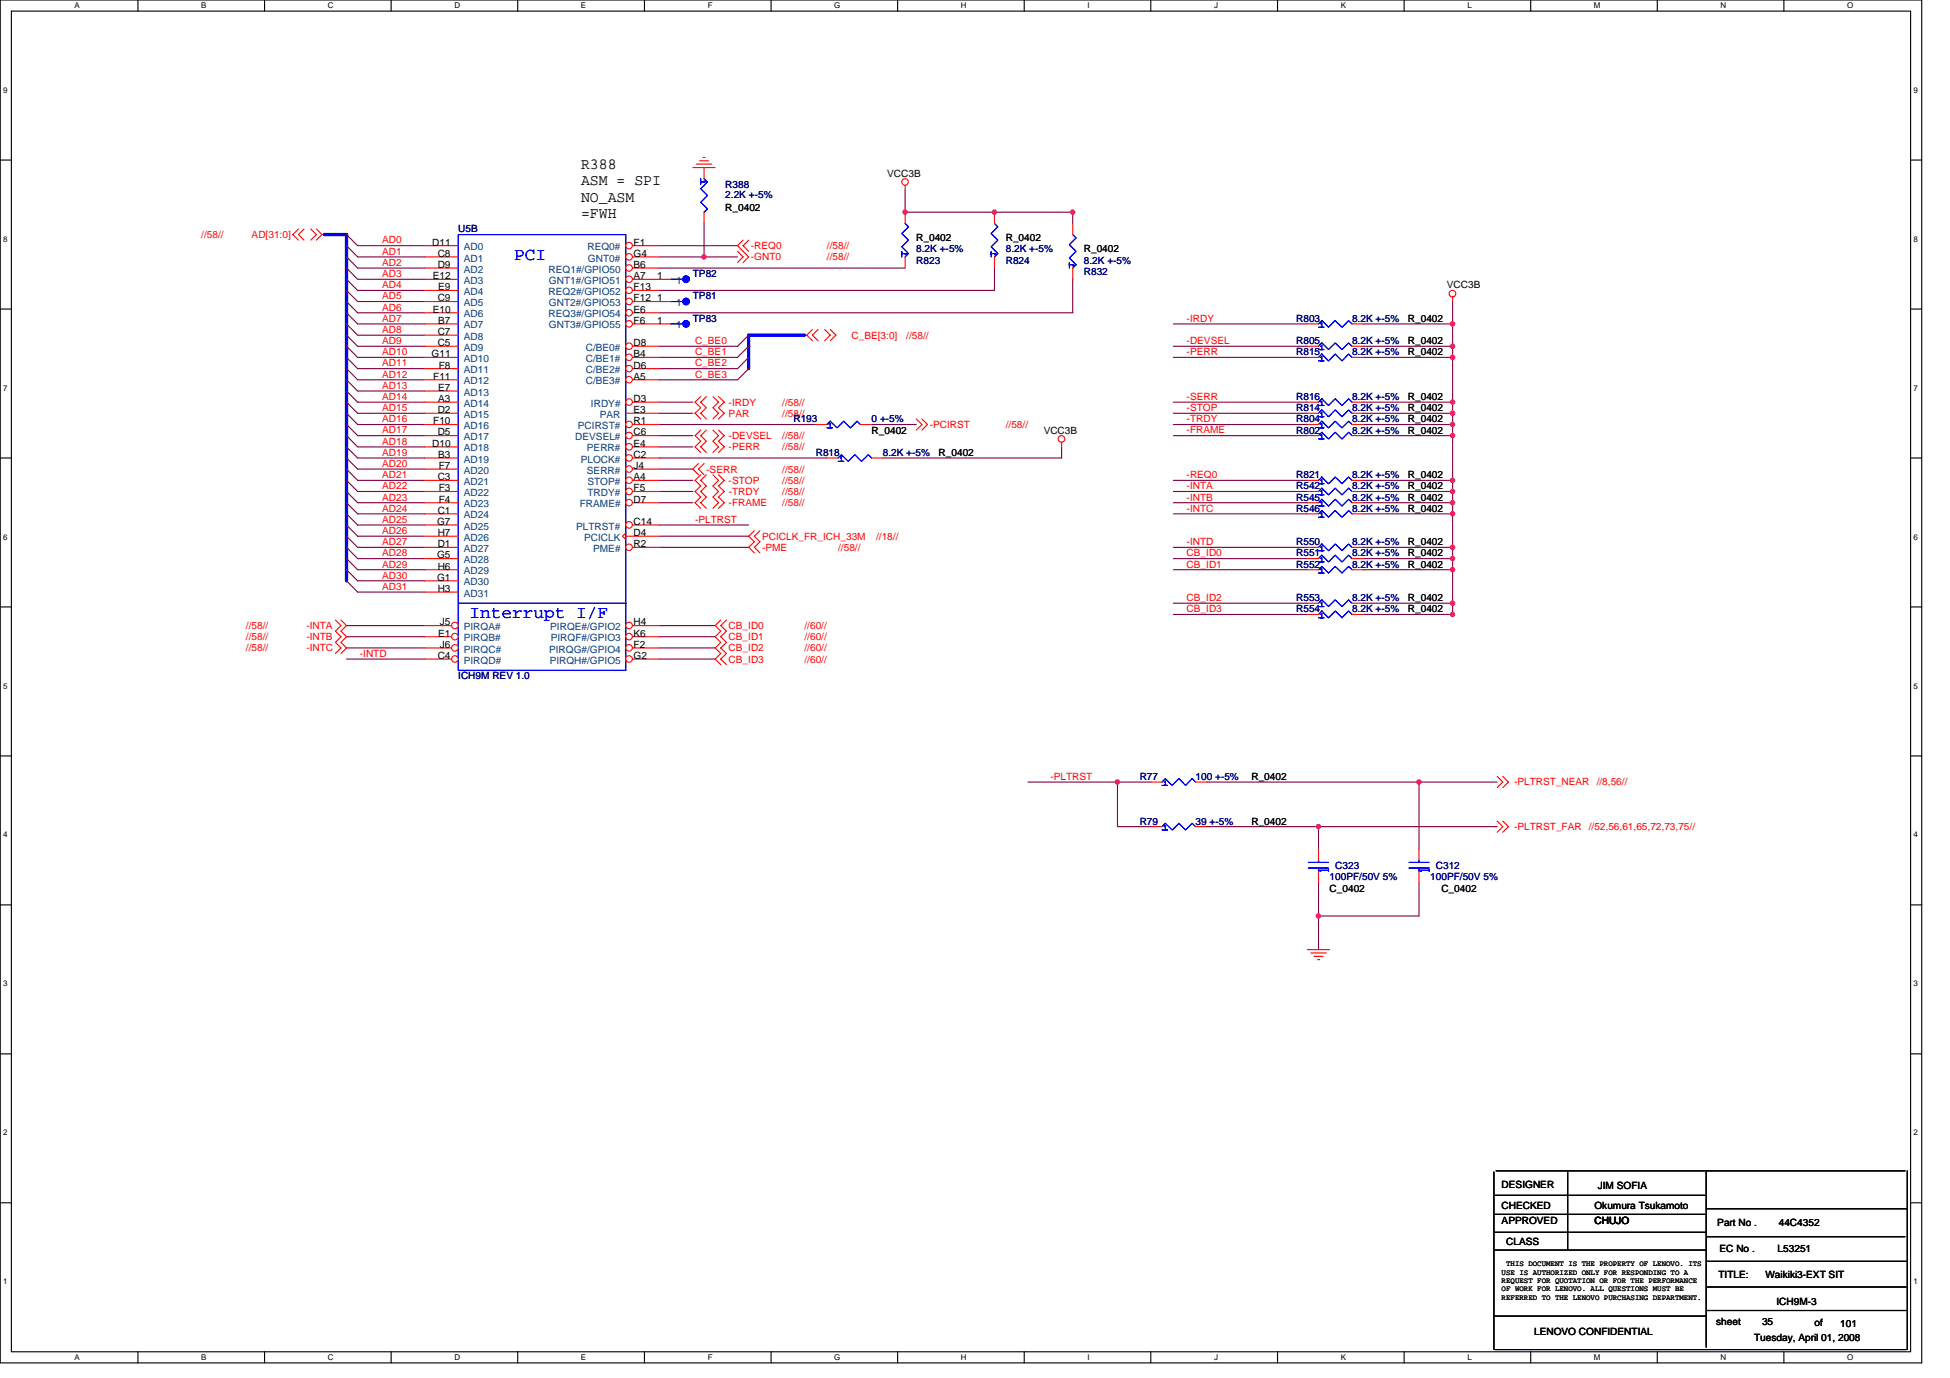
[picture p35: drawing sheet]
<svg xmlns="http://www.w3.org/2000/svg" width="297mm" height="210mm" viewBox="0 0 297 210" stroke-linecap="round" stroke-linejoin="round" font-family="sans-serif">
<defs><g id="words">
<g font-size="2.7" fill="#00f">
<text x="78.3" y="39.6">PCI</text>
<text x="71.5" y="94.1">Interrupt I/F</text>
</g>
<g font-size="2.4">
<text x="88.5" y="25.7">R388</text>
<text x="88.5" y="28.2">ASM = SPI</text>
<text x="88.5" y="30.7">NO_ASM</text>
<text x="88.5" y="33.2">=FWH</text>
</g>
<g font-size="1.5" fill="#000080">
<text x="110.5" y="28.6">R388</text>
<text x="69.8" y="35.4">U5B</text>
<text x="110.5" y="30.1">2.2K +-5%</text>
<text x="139.6" y="40.2">R823</text>
<text x="139.6" y="38.5">8.2K +-5%</text>
<text x="153.2" y="40.2">R824</text>
<text x="153.2" y="38.5">8.2K +-5%</text>
<text x="165.1" y="41.9">R832</text>
<text x="165.1" y="40.2">8.2K +-5%</text>
<text x="105.5" y="45.6">TP81</text>
<text x="105.5" y="42.2">TP82</text>
<text x="105.5" y="49">TP83</text>
<text x="197.4" y="52.4">R805</text>
<text x="197.4" y="49">R803</text>
<text x="205.9" y="52.4">8.2K +-5%</text>
<text x="205.9" y="49">8.2K +-5%</text>
<text x="197.4" y="54.1">R815</text>
<text x="205.9" y="54.1">8.2K +-5%</text>
<text x="120.9" y="64.3">R193</text>
<text x="132.8" y="64.3">0 +-5%</text>
<text x="197.4" y="60.9">R816</text>
<text x="197.4" y="64.3">R804</text>
<text x="197.4" y="62.6">R814</text>
<text x="205.9" y="60.9">8.2K +-5%</text>
<text x="205.9" y="64.3">8.2K +-5%</text>
<text x="205.9" y="62.6">8.2K +-5%</text>
<text x="124.3" y="69.4">R818</text>
<text x="134.5" y="69.4">8.2K +-5%</text>
<text x="197.4" y="66">R802</text>
<text x="205.9" y="66">8.2K +-5%</text>
<text x="197.4" y="78">R546</text>
<text x="197.4" y="76.2">R545</text>
<text x="197.4" y="74.5">R542</text>
<text x="197.4" y="72.8">R821</text>
<text x="205.9" y="78">8.2K +-5%</text>
<text x="205.9" y="76.2">8.2K +-5%</text>
<text x="205.9" y="74.5">8.2K +-5%</text>
<text x="205.9" y="72.8">8.2K +-5%</text>
<text x="197.4" y="83.1">R550</text>
<text x="205.9" y="83.1">8.2K +-5%</text>
<text x="197.4" y="86.5">R552</text>
<text x="197.4" y="84.8">R551</text>
<text x="205.9" y="86.5">8.2K +-5%</text>
<text x="205.9" y="84.8">8.2K +-5%</text>
<text x="197.4" y="93.3">R554</text>
<text x="197.4" y="91.6">R553</text>
<text x="205.9" y="93.3">8.2K +-5%</text>
<text x="205.9" y="91.6">8.2K +-5%</text>
<text x="69.8" y="103.5">ICH9M REV 1.0</text>
<text x="173.6" y="118.8">R77</text>
<text x="182.1" y="118.8">100 +-5%</text>
<text x="173.6" y="125.6">R79</text>
<text x="182.1" y="125.6">39 +-5%</text>
<text x="202.5" y="134.1">100PF/50V 5%</text>
<text x="203.4" y="132.4">C323</text>
<text x="217.9" y="134.1">100PF/50V 5%</text>
<text x="218.7" y="132.4">C312</text>
</g>
<g font-size="1.5">
<text x="135.1" y="26.9">VCC3B</text>
<text x="110.5" y="32.2">R_0402</text>
<text x="65.8" y="37.4">D11</text>
<text x="66.7" y="39.1">C8</text>
<text x="66.7" y="40.8">D9</text>
<text x="96.5" y="39.1">G4</text>
<text x="96.5" y="40.8">B6</text>
<text x="96.5" y="37.4">F1</text>
<text x="139.6" y="36.8">R_0402</text>
<text x="153.2" y="36.8">R_0402</text>
<text x="165.1" y="38.5">R_0402</text>
<text x="65.9" y="42.5">E12</text>
<text x="65.9" y="47.6">E10</text>
<text x="66.7" y="45.9">C9</text>
<text x="66.8" y="44.2">E9</text>
<text x="96.5" y="42.5">A7</text>
<text x="96.5" y="45.9">F12</text>
<text x="96.5" y="44.2">F13</text>
<text x="96.5" y="47.6">E6</text>
<text x="100.1" y="45.9">1</text>
<text x="100.1" y="42.5">1</text>
<text x="220.4" y="43.9">VCC3B</text>
<text x="66.7" y="51">C7</text>
<text x="66.7" y="52.7">C5</text>
<text x="66.8" y="49.3">B7</text>
<text x="96.5" y="52.7">D8</text>
<text x="96.5" y="49.3">F6</text>
<text x="100.1" y="49.3">1</text>
<text x="214.5" y="52.4">R_0402</text>
<text x="214.5" y="49">R_0402</text>
<text x="65.7" y="54.4">G11</text>
<text x="66" y="57.8">F11</text>
<text x="66.8" y="59.5">E7</text>
<text x="66.8" y="56.1">F8</text>
<text x="96.5" y="54.4">B4</text>
<text x="96.5" y="56.1">D6</text>
<text x="96.5" y="57.8">A5</text>
<text x="214.5" y="54.1">R_0402</text>
<text x="66" y="64.6">F10</text>
<text x="66.7" y="62.9">D2</text>
<text x="66.8" y="61.2">A3</text>
<text x="96.5" y="64.6">R1</text>
<text x="96.5" y="62.9">E3</text>
<text x="96.5" y="61.2">D3</text>
<text x="214.5" y="60.9">R_0402</text>
<text x="214.5" y="64.3">R_0402</text>
<text x="214.5" y="62.6">R_0402</text>
<text x="65.8" y="68.1">D10</text>
<text x="66.7" y="66.3">D5</text>
<text x="66.8" y="69.7">B3</text>
<text x="66.8" y="71.4">F7</text>
<text x="96.5" y="66.3">C6</text>
<text x="96.5" y="68.1">E4</text>
<text x="96.5" y="71.4">J4</text>
<text x="96.5" y="69.7">C2</text>
<text x="132.8" y="66">R_0402</text>
<text x="143" y="69.4">R_0402</text>
<text x="159" y="66">VCC3B</text>
<text x="214.5" y="66">R_0402</text>
<text x="66.7" y="73.2">C3</text>
<text x="66.8" y="74.8">F3</text>
<text x="66.8" y="76.6">F4</text>
<text x="96.5" y="76.6">D7</text>
<text x="96.5" y="74.8">F5</text>
<text x="96.5" y="73.2">A4</text>
<text x="214.5" y="78">R_0402</text>
<text x="214.5" y="76.2">R_0402</text>
<text x="214.5" y="74.5">R_0402</text>
<text x="214.5" y="72.8">R_0402</text>
<text x="66.6" y="79.9">G7</text>
<text x="66.7" y="78.3">C1</text>
<text x="66.7" y="81.7">H7</text>
<text x="66.7" y="83.4">D1</text>
<text x="96.5" y="83.4">R2</text>
<text x="96.5" y="81.7">D4</text>
<text x="96.5" y="79.9">C14</text>
<text x="214.5" y="83.1">R_0402</text>
<text x="66.6" y="85.1">G5</text>
<text x="66.6" y="88.5">G1</text>
<text x="66.7" y="86.8">H6</text>
<text x="214.5" y="86.5">R_0402</text>
<text x="214.5" y="84.8">R_0402</text>
<text x="66.7" y="90.2">H3</text>
<text x="67" y="95.3">J5</text>
<text x="96.5" y="95.3">H4</text>
<text x="214.5" y="93.3">R_0402</text>
<text x="214.5" y="91.6">R_0402</text>
<text x="66.7" y="100.4">C4</text>
<text x="66.8" y="97">E1</text>
<text x="67" y="98.7">J6</text>
<text x="96.5" y="100.4">G2</text>
<text x="96.5" y="98.7">F2</text>
<text x="96.5" y="97">K6</text>
<text x="190.6" y="118.8">R_0402</text>
<text x="190.6" y="125.6">R_0402</text>
<text x="202.5" y="135.8">C_0402</text>
<text x="219.6" y="135.8">C_0402</text>
<text x="228.7" y="180.9">DESIGNER</text>
<text x="228.7" y="184.1">CHECKED</text>
<text x="242.9" y="184.1">Okumura Tsukamoto</text>
<text x="243.4" y="181.1">JIM SOFIA</text>
<text x="228.7" y="186.5">APPROVED</text>
<text x="229.4" y="189.6">CLASS</text>
<text x="242.9" y="186.5">CHUJO</text>
<text x="261.6" y="186.7">Part No .</text>
<text x="261.9" y="190.8">EC No .</text>
<text x="270.8" y="190.8">L53251</text>
<text x="271" y="186.7">44C4352</text>
<text x="261.8" y="194.7">TITLE:</text>
<text x="268.9" y="194.7">Waikiki3-EXT SIT</text>
<text x="233.7" y="203.4">LENOVO CONFIDENTIAL</text>
<text x="261.4" y="201.8">sheet</text>
<text x="268.4" y="201.8">35</text>
<text x="270.6" y="198.8">ICH9M-3</text>
<text x="276.4" y="202">of</text>
<text x="280.3" y="202.2">101</text>
<text x="267.2" y="204.2">Tuesday, April 01, 2008</text>
</g>
<g font-size="1.5" fill="#f00">
<text x="30.7" y="36.3">//58//</text>
<text x="38.3" y="36.3">AD[31:0]</text>
<text x="58.2" y="37.1">AD0</text>
<text x="58.2" y="40.5">AD2</text>
<text x="58.2" y="38.8">AD1</text>
<text x="114.4" y="38">-REQ0</text>
<text x="114.4" y="39.7">-GNT0</text>
<text x="126" y="38">//58//</text>
<text x="126" y="39.7">//58//</text>
<text x="58.2" y="42.2">AD3</text>
<text x="58.2" y="43.9">AD4</text>
<text x="58.2" y="45.6">AD5</text>
<text x="58.2" y="47.3">AD6</text>
<text x="58.2" y="52.4">AD9</text>
<text x="58.2" y="50.7">AD8</text>
<text x="58.2" y="49">AD7</text>
<text x="105.9" y="52.4">C_BE0</text>
<text x="129.7" y="51.6">C_BE[3:0]</text>
<text x="138" y="51.6">//58//</text>
<text x="180.8" y="52.4">-DEVSEL</text>
<text x="180.8" y="49">-IRDY</text>
<text x="58.2" y="55.8">AD11</text>
<text x="58.2" y="54.1">AD10</text>
<text x="58.2" y="59.2">AD13</text>
<text x="58.2" y="57.5">AD12</text>
<text x="105.9" y="54.1">C_BE1</text>
<text x="105.9" y="57.5">C_BE3</text>
<text x="105.9" y="55.8">C_BE2</text>
<text x="180.8" y="54.1">-PERR</text>
<text x="58.2" y="60.9">AD14</text>
<text x="58.2" y="64.3">AD16</text>
<text x="58.2" y="62.6">AD15</text>
<text x="111" y="63.5">PAR</text>
<text x="111" y="61.8">-IRDY</text>
<text x="119.2" y="63.5">//58//</text>
<text x="119.2" y="61.8">//58//</text>
<text x="141.6" y="65.2">-PCIRST</text>
<text x="153.2" y="65.2">//58//</text>
<text x="180.8" y="64.3">-TRDY</text>
<text x="180.8" y="62.6">-STOP</text>
<text x="180.8" y="60.9">-SERR</text>
<text x="58.2" y="67.7">AD18</text>
<text x="58.2" y="66">AD17</text>
<text x="58.2" y="69.4">AD19</text>
<text x="58.2" y="71.1">AD20</text>
<text x="107.6" y="72">-SERR</text>
<text x="111" y="66.9">-DEVSEL</text>
<text x="111" y="68.6">-PERR</text>
<text x="119.2" y="72">//58//</text>
<text x="119.2" y="66.9">//58//</text>
<text x="119.2" y="68.6">//58//</text>
<text x="180.8" y="66">-FRAME</text>
<text x="58.2" y="72.8">AD21</text>
<text x="58.2" y="76.2">AD23</text>
<text x="58.2" y="77.9">AD24</text>
<text x="58.2" y="74.5">AD22</text>
<text x="111" y="73.7">-STOP</text>
<text x="111" y="77.1">-FRAME</text>
<text x="111" y="75.4">-TRDY</text>
<text x="119.2" y="75.4">//58//</text>
<text x="119.2" y="77.1">//58//</text>
<text x="119.2" y="73.7">//58//</text>
<text x="180.8" y="74.5">-INTA</text>
<text x="180.8" y="76.2">-INTB</text>
<text x="180.8" y="77.9">-INTC</text>
<text x="180.8" y="72.8">-REQ0</text>
<text x="58.2" y="81.3">AD26</text>
<text x="58.2" y="79.6">AD25</text>
<text x="58.2" y="83">AD27</text>
<text x="105.9" y="79.6">-PLTRST</text>
<text x="116.1" y="83.9">-PME</text>
<text x="116.1" y="82.2">PCICLK_FR_ICH_33M</text>
<text x="127.7" y="83.9">//58//</text>
<text x="133.5" y="82.2">//18//</text>
<text x="180.8" y="83">-INTD</text>
<text x="58.2" y="89.9">AD31</text>
<text x="58.2" y="86.4">AD29</text>
<text x="58.2" y="88.1">AD30</text>
<text x="58.2" y="84.8">AD28</text>
<text x="180.8" y="86.4">CB_ID1</text>
<text x="180.8" y="84.8">CB_ID0</text>
<text x="37.5" y="95.8">//58//</text>
<text x="46.7" y="95.8">-INTA</text>
<text x="111" y="95.8">CB_ID0</text>
<text x="122.6" y="95.8">//60//</text>
<text x="180.8" y="91.5">CB_ID2</text>
<text x="180.8" y="93.3">CB_ID3</text>
<text x="37.5" y="99.2">//58//</text>
<text x="37.5" y="97.5">//58//</text>
<text x="46.7" y="99.2">-INTC</text>
<text x="46.7" y="97.5">-INTB</text>
<text x="54.8" y="100.1">-INTD</text>
<text x="111" y="97.5">CB_ID1</text>
<text x="111" y="99.2">CB_ID2</text>
<text x="111" y="100.9">CB_ID3</text>
<text x="122.6" y="97.5">//60//</text>
<text x="122.6" y="99.2">//60//</text>
<text x="122.6" y="100.9">//60//</text>
<text x="160" y="118.8">-PLTRST</text>
<text x="230.6" y="119.6">-PLTRST_NEAR</text>
<text x="243.2" y="119.6">//8,56//</text>
<text x="230.6" y="126.4">-PLTRST_FAR</text>
<text x="242" y="126.4">//52,56,61,65,72,73,75//</text>
</g>
<g font-size="1.5" fill="#004080">
<text x="70.7" y="38.1">AD0</text>
<text x="70.7" y="39.8">AD1</text>
<text x="70.7" y="41.5">AD2</text>
<text x="83.6" y="41.5">REQ1#/GPIO50</text>
<text x="89.5" y="38.1">REQ0#</text>
<text x="89.6" y="39.8">GNT0#</text>
<text x="70.7" y="43.2">AD3</text>
<text x="70.7" y="44.9">AD4</text>
<text x="70.7" y="46.6">AD5</text>
<text x="83.6" y="44.9">REQ2#/GPIO52</text>
<text x="83.6" y="43.2">GNT1#/GPIO51</text>
<text x="83.6" y="46.6">GNT2#/GPIO53</text>
<text x="103" y="46.6">1</text>
<text x="103" y="43.2">1</text>
<text x="70.7" y="48.3">AD6</text>
<text x="70.7" y="50">AD7</text>
<text x="70.7" y="51.8">AD8</text>
<text x="70.7" y="53.4">AD9</text>
<text x="83.6" y="48.3">REQ3#/GPIO54</text>
<text x="83.6" y="50">GNT3#/GPIO55</text>
<text x="89.2" y="53.4">C/BE0#</text>
<text x="103" y="50">1</text>
<text x="70.7" y="55.1">AD10</text>
<text x="70.7" y="56.9">AD11</text>
<text x="70.7" y="58.5">AD12</text>
<text x="89.2" y="55.1">C/BE1#</text>
<text x="89.2" y="56.9">C/BE2#</text>
<text x="89.2" y="58.5">C/BE3#</text>
<text x="70.7" y="60.3">AD13</text>
<text x="70.7" y="62">AD14</text>
<text x="70.7" y="63.6">AD15</text>
<text x="70.7" y="65.4">AD16</text>
<text x="88" y="65.4">PCIRST#</text>
<text x="90" y="62">IRDY#</text>
<text x="91.4" y="63.6">PAR</text>
<text x="70.7" y="67.1">AD17</text>
<text x="70.7" y="68.8">AD18</text>
<text x="70.7" y="70.5">AD19</text>
<text x="87.6" y="67.1">DEVSEL#</text>
<text x="88.5" y="70.5">PLOCK#</text>
<text x="89.4" y="68.8">PERR#</text>
<text x="70.7" y="72.2">AD20</text>
<text x="70.7" y="73.9">AD21</text>
<text x="70.7" y="75.6">AD22</text>
<text x="70.7" y="77.3">AD23</text>
<text x="88.3" y="77.3">FRAME#</text>
<text x="89.4" y="72.2">SERR#</text>
<text x="89.5" y="73.9">STOP#</text>
<text x="89.5" y="75.6">TRDY#</text>
<text x="70.7" y="79">AD24</text>
<text x="70.7" y="80.7">AD25</text>
<text x="70.7" y="82.4">AD26</text>
<text x="87.8" y="80.7">PLTRST#</text>
<text x="89" y="82.4">PCICLK</text>
<text x="70.7" y="84.1">AD27</text>
<text x="70.7" y="85.8">AD28</text>
<text x="70.7" y="87.5">AD29</text>
<text x="70.7" y="89.2">AD30</text>
<text x="90.4" y="84.1">PME#</text>
<text x="70.7" y="90.9">AD31</text>
<text x="70.7" y="96">PIRQA#</text>
<text x="83.8" y="96">PIRQE#/GPIO2</text>
<text x="70.7" y="97.7">PIRQB#</text>
<text x="70.7" y="99.4">PIRQC#</text>
<text x="70.7" y="101.1">PIRQD#</text>
<text x="83.6" y="99.4">PIRQG#/GPIO4</text>
<text x="83.7" y="101.1">PIRQH#/GPIO5</text>
<text x="83.9" y="97.7">PIRQF#/GPIO3</text>
</g>
<g font-size="1.2">
<text x="11.4" y="1.2">A</text>
<text x="30.6" y="1.2">B</text>
<text x="49.9" y="1.2">C</text>
<text x="69.2" y="1.2">D</text>
<text x="88.5" y="1.2">E</text>
<text x="107.8" y="1.2">F</text>
<text x="127.1" y="1.2">G</text>
<text x="146.4" y="1.2">H</text>
<text x="165.6" y="1.2">I</text>
<text x="184.9" y="1.2">J</text>
<text x="204.2" y="1.2">K</text>
<text x="223.5" y="1.2">L</text>
<text x="242.8" y="1.2">M</text>
<text x="262.1" y="1.2">N</text>
<text x="281.4" y="1.2">O</text>
<text x=".5" y="14.1">9</text>
<text x="291.5" y="14.1">9</text>
<text x=".5" y="36.8">8</text>
<text x="291.5" y="36.8">8</text>
<text x=".5" y="59.5">7</text>
<text x="291.5" y="59.5">7</text>
<text x=".5" y="82.2">6</text>
<text x="291.5" y="82.2">6</text>
<text x=".5" y="104.9">5</text>
<text x="291.5" y="104.9">5</text>
<text x=".5" y="127.6">4</text>
<text x="291.5" y="127.6">4</text>
<text x=".5" y="150.3">3</text>
<text x="291.5" y="150.3">3</text>
<text x=".5" y="173">2</text>
<text x="291.5" y="173">2</text>
<text x=".5" y="195.6">1</text>
<text x="228.7" y="194.2">USE IS AUTHORIZED ONLY FOR RESPONDING TO A</text>
<text x="228.7" y="195.5">REQUEST FOR QUOTATION OR FOR THE PERFORMANCE</text>
<text x="228.7" y="196.7">OF WORK FOR LENOVO. ALL QUESTIONS MUST BE</text>
<text x="228.7" y="198">REFERRED TO THE LENOVO PURCHASING DEPARTMENT.</text>
<text x="229.4" y="192.9">THIS DOCUMENT IS THE PROPERTY OF LENOVO. ITS</text>
<text x="291.5" y="195.6">1</text>
<text x="11.4" y="207.2">A</text>
<text x="30.6" y="207.2">B</text>
<text x="49.9" y="207.2">C</text>
<text x="69.2" y="207.2">D</text>
<text x="88.5" y="207.2">E</text>
<text x="107.8" y="207.2">F</text>
<text x="127.1" y="207.2">G</text>
<text x="146.4" y="207.2">H</text>
<text x="165.6" y="207.2">I</text>
<text x="184.9" y="207.2">J</text>
<text x="204.2" y="207.2">K</text>
<text x="223.5" y="207.2">L</text>
<text x="242.8" y="207.2">M</text>
<text x="262.1" y="207.2">N</text>
<text x="281.4" y="207.2">O</text>
</g>
</g></defs>
<path d="M0 0h292.7v207.6h-292.7zM1.7 1.7h289.3v204.2h-289.3z" fill="none" stroke="#000" stroke-width=".17"/>
<g fill="#fff">
<path d="M11.4 .2h.7v1.3h-.7z"/>
<path d="M11.4 206.1h.7v1.3h-.7z"/>
</g>
<path d="M21 0v1.7M21 205.9v1.7" fill="none" stroke="#000" stroke-width=".17"/>
<g fill="#fff">
<path d="M30.6 .2h.8v1.3h-.8z"/>
<path d="M30.6 206.1h.8v1.3h-.8z"/>
</g>
<path d="M40.3 0v1.7M40.3 205.9v1.7" fill="none" stroke="#000" stroke-width=".17"/>
<g fill="#fff">
<path d="M49.9 .2h.9v1.3h-.9z"/>
<path d="M49.9 206.1h.9v1.3h-.9z"/>
</g>
<path d="M59.6 0v1.7M59.6 205.9v1.7" fill="none" stroke="#000" stroke-width=".17"/>
<g fill="#fff">
<path d="M69.2 .2h.9v1.3h-.9z"/>
<path d="M69.2 206.1h.9v1.3h-.9z"/>
</g>
<path d="M78.9 0v1.7M78.9 205.9v1.7" fill="none" stroke="#000" stroke-width=".17"/>
<g fill="#fff">
<path d="M88.5 .2h.8v1.3h-.8z"/>
<path d="M88.5 206.1h.8v1.3h-.8z"/>
</g>
<path d="M98.2 0v1.7M98.2 205.9v1.7" fill="none" stroke="#000" stroke-width=".17"/>
<g fill="#fff">
<path d="M107.8 .2h.7v1.3h-.7z"/>
<path d="M107.8 206.1h.7v1.3h-.7z"/>
</g>
<path d="M117.5 0v1.7M117.5 205.9v1.7" fill="none" stroke="#000" stroke-width=".17"/>
<g fill="#fff">
<path d="M127.1 .2h.9v1.3h-.9z"/>
<path d="M127.1 206.1h.9v1.3h-.9z"/>
</g>
<path d="M136.7 0v1.7M136.7 205.9v1.7" fill="none" stroke="#000" stroke-width=".17"/>
<g fill="#fff">
<path d="M146.4 .2h.8v1.3h-.8z"/>
<path d="M146.4 206.1h.8v1.3h-.8z"/>
</g>
<path d="M156 0v1.7M156 205.9v1.7" fill="none" stroke="#000" stroke-width=".17"/>
<g fill="#fff">
<path d="M165.6 .2h.4v1.3h-.4z"/>
<path d="M165.6 206.1h.4v1.3h-.4z"/>
</g>
<path d="M175.3 0v1.7M175.3 205.9v1.7" fill="none" stroke="#000" stroke-width=".17"/>
<g fill="#fff">
<path d="M184.9 .2h.6v1.3h-.6z"/>
<path d="M184.9 206.1h.6v1.3h-.6z"/>
</g>
<path d="M194.6 0v1.7M194.6 205.9v1.7" fill="none" stroke="#000" stroke-width=".17"/>
<g fill="#fff">
<path d="M204.2 .2h.8v1.3h-.8z"/>
<path d="M204.2 206.1h.8v1.3h-.8z"/>
</g>
<path d="M213.9 0v1.7M213.9 205.9v1.7" fill="none" stroke="#000" stroke-width=".17"/>
<g fill="#fff">
<path d="M223.5 .2h.7v1.3h-.7z"/>
<path d="M223.5 206.1h.7v1.3h-.7z"/>
</g>
<path d="M233.2 0v1.7M233.2 205.9v1.7" fill="none" stroke="#000" stroke-width=".17"/>
<g fill="#fff">
<path d="M242.8 .2h1v1.3h-1z"/>
<path d="M242.8 206.1h1v1.3h-1z"/>
</g>
<path d="M252.5 0v1.7M252.5 205.9v1.7" fill="none" stroke="#000" stroke-width=".17"/>
<g fill="#fff">
<path d="M262.1 .2h.8v1.3h-.8z"/>
<path d="M262.1 206.1h.8v1.3h-.8z"/>
</g>
<path d="M271.7 0v1.7M271.7 205.9v1.7" fill="none" stroke="#000" stroke-width=".17"/>
<g fill="#fff">
<path d="M281.4 .2h.9v1.3h-.9z"/>
<path d="M281.4 206.1h.9v1.3h-.9z"/>
<path d="M.5 13h.6v1.4h-.6z"/>
<path d="M291.5 13h.6v1.4h-.6z"/>
<path d="M.5 35.7h.6v1.4h-.6z"/>
<path d="M291.5 35.7h.6v1.4h-.6z"/>
</g>
<path d="M0 24.4h1.7M291 24.4h1.7" fill="none" stroke="#000" stroke-width=".17"/>
<g fill="#fff">
<path d="M.5 58.4h.6v1.4h-.6z"/>
<path d="M291.5 58.4h.6v1.4h-.6z"/>
</g>
<path d="M0 47.1h1.7M291 47.1h1.7" fill="none" stroke="#000" stroke-width=".17"/>
<g fill="#fff">
<path d="M.5 81.1h.6v1.3h-.6z"/>
<path d="M291.5 81.1h.6v1.3h-.6z"/>
</g>
<path d="M0 69.8h1.7M291 69.8h1.7" fill="none" stroke="#000" stroke-width=".17"/>
<g fill="#fff">
<path d="M.5 103.8h.6v1.3h-.6z"/>
<path d="M291.5 103.8h.6v1.3h-.6z"/>
</g>
<path d="M0 92.5h1.7M291 92.5h1.7" fill="none" stroke="#000" stroke-width=".17"/>
<g fill="#fff">
<path d="M.5 126.5h.6v1.3h-.6z"/>
<path d="M291.5 126.5h.6v1.3h-.6z"/>
</g>
<path d="M0 115.1h1.7M291 115.1h1.7" fill="none" stroke="#000" stroke-width=".17"/>
<g fill="#fff">
<path d="M.5 149.2h.6v1.3h-.6z"/>
<path d="M291.5 149.2h.6v1.3h-.6z"/>
</g>
<path d="M0 137.8h1.7M291 137.8h1.7" fill="none" stroke="#000" stroke-width=".17"/>
<g fill="#fff">
<path d="M.5 171.9h.6v1.3h-.6z"/>
<path d="M291.5 171.9h.6v1.3h-.6z"/>
</g>
<path d="M0 160.5h1.7M291 160.5h1.7" fill="none" stroke="#000" stroke-width=".17"/>
<g fill="#fff">
<path d="M.5 194.6h.6v1.3h-.6z"/>
<path d="M291.5 194.6h.6v1.3h-.6z"/>
</g>
<g fill="none" stroke="#000" stroke-width=".17">
<path d="M227.6 178.5v27.1M227.9 178.4h62.3M238.8 178.5v11.9M259.9 178.5v26.7M290.5 178.4v27.2M0 183.2h1.7M227.6 182.1h32.1M227.6 185h32.1M227.6 187.7h32.3M227.6 190.4h32.3M259.9 199.6h30.5M259.9 184.1h30.6"/>
<path d="M260.1 192.1h30.3M260.1 188.4h30.1M260.1 196h30.3M291 183.2h1.7M227.6 200.5h32.3M227.7 205.6h62.7"/>
</g>
<g fill="none" stroke="#800040" stroke-width=".17">
<path d="M52.8 37.4l1.7 1.7h10.2M52.8 35.7l1.7 1.7h10.2M52.8 39.1l1.7 1.7h10.2M100.4 39.1h11.9M100.4 37.4h11.9M107.2 34v5.1M137.9 28.9v3.4h25.5v1.7M52.8 40.8l1.7 1.7h10.2M52.8 51.1l1.7 1.6h10.2M52.8 52.7l1.7 1.7h10.2M52.8 47.6l1.7 1.7h10.2M52.8 42.5l1.7 1.7h10.2"/>
<path d="M52.8 44.2l1.7 1.7h10.2M52.8 59.6l1.7 1.7h10.2M52.8 54.4l1.7 1.8h10.2M52.8 49.3l1.7 1.8h10.2M52.8 56.2l1.7 1.6h10.2M52.8 57.8l1.7 1.8h10.2M52.8 45.9l1.7 1.7h10.2M100.4 40.8h37.5M114 51.1l-1.7 1.6h-11.9M114 52.7l-1.7 1.7h-11.9M114 54.4l-1.7 1.8h-11.9M114 56.2l-1.7 1.6h-11.9"/>
<path d="M151.5 40.8v3.4h-51.1M163.4 42.5v5.1h-63M178.7 52.7h20.4M178.7 54.4h20.4M178.7 49.3h20.4M207.6 52.7h13.7M207.6 54.4h13.7M207.6 49.3h13.7M221.3 45.9v47.7h-13.7M52.8 71.5l1.7 1.7h10.2M52.8 64.7l1.7 1.7h10.2M52.8 80l1.7 1.7h10.2"/>
<path d="M52.8 78.3l1.7 1.7h10.2M52.8 73.2l1.7 1.7h10.2M52.8 68.1l1.7 1.7h10.2M52.8 62.9l1.7 1.8h10.2M52.8 74.9l1.7 1.7h10.2M52.8 61.3l1.7 1.6h10.2M52.8 76.6l1.7 1.7h10.2M52.8 66.4l1.7 1.7h10.2M52.8 69.8l1.7 1.7h10.2M100.4 73.2h5.1M100.4 66.4h5.1M100.4 80h13.6"/>
<path d="M100.4 74.9h5.1M100.4 69.8h25.6M100.4 64.7h23.9M100.4 76.6h5.1M100.4 62.9h5.1M100.4 61.3h5.1M100.4 68.1h5.1M100.4 71.5h5.1M132.8 64.7h6.8M161.7 68.1v1.7h-27.2M178.7 73.2h20.4M178.7 66.4h20.4"/>
<path d="M178.7 74.9h20.4M178.7 64.7h20.4M178.7 76.6h20.4M178.7 62.9h20.4M178.7 61.3h20.4M178.7 78.3h20.4M207.6 73.2h13.7M207.6 66.4h13.7M207.6 74.9h13.7M207.6 64.7h13.7M207.6 76.6h13.7M207.6 62.9h13.7"/>
<path d="M207.6 61.3h13.7M207.6 78.3h13.7M52.8 85.1l1.7 1.7h10.2M52.8 83.4l1.7 1.7h10.2M52.8 97h11.9M52.8 95.3h11.9M52.8 88.5l1.7 1.7h10.2M52.8 86.8l1.7 1.7h10.2M52.8 81.7l1.7 1.7h10.2M52.8 98.7h11.9M100.4 81.7h13.6M100.4 97h8.5"/>
<path d="M100.4 95.3h8.5M100.4 83.4h13.6M100.4 98.7h8.5M178.7 86.8h20.4M178.7 85.1h20.4M178.7 91.9h20.4M178.7 83.4h20.4M178.7 93.6h20.4M207.6 86.8h13.7M207.6 85.1h13.7M207.6 91.9h13.7M207.6 83.4h13.7"/>
<path d="M52.8 100.4h11.9M100.4 100.4h8.5M156.6 119.1h18.7M170.2 119.1v6.8h5.1M183.8 119.1h44.3M216.2 119.1v10.2M183.8 125.9h44.3M200.8 125.9v3.4M200.8 134.4v10.3M216.2 134.4v5.1h-15.4"/>
</g>
<g fill="#f0f" stroke="#f0f" stroke-width=".17">
<circle cx="151.5" cy="32.3" r=".33"/>
<circle cx="137.9" cy="32.3" r=".33"/>
<circle cx="200.8" cy="139.5" r=".33"/>
<circle cx="221.3" cy="86.8" r=".33"/>
<circle cx="221.3" cy="62.9" r=".33"/>
<circle cx="221.3" cy="74.9" r=".33"/>
<circle cx="107.2" cy="39.1" r=".33"/>
<circle cx="221.3" cy="61.2" r=".33"/>
<circle cx="221.3" cy="76.6" r=".33"/>
<circle cx="170.2" cy="119.1" r=".33"/>
<circle cx="221.3" cy="91.9" r=".33"/>
<circle cx="221.3" cy="54.4" r=".33"/>
<circle cx="221.3" cy="85.1" r=".33"/>
<circle cx="221.3" cy="66.3" r=".33"/>
<circle cx="221.3" cy="78.3" r=".33"/>
<circle cx="221.3" cy="93.6" r=".33"/>
<circle cx="216.1" cy="119.1" r=".33"/>
<circle cx="221.3" cy="49.3" r=".33"/>
<circle cx="221.3" cy="52.7" r=".33"/>
<circle cx="221.3" cy="64.7" r=".33"/>
<circle cx="221.3" cy="73.2" r=".33"/>
<circle cx="221.3" cy="83.4" r=".33"/>
<circle cx="163.4" cy="32.3" r=".33"/>
<circle cx="200.8" cy="125.9" r=".33"/>
</g>
<path d="M49.4 35.7h3.4v52.8M122.6 51.1h-8.6v5.1" fill="none" stroke="#00f" stroke-width=".51"/>
<g fill="none" stroke="#f00" stroke-width=".17">
<path d="M45.5 34.9l-.9 .8 .9 .9M46.3 34.9l-.8 .8 .8 .9M47.3 34.9l.9 .8-.9 .9M48.2 34.9l.8 .8-.8 .9M64.7 37.4h5.1M64.7 39.1h5.1M105.5 25.5h3.4M106.1 25h2.3M106.6 24.5h1.3M107.1 24h.3M112.3 38.3l.9 .8-.9 .9M113.2 36.6l-.9 .8 1.7 1.7-.8 .9"/>
<path d="M114 36.6l-.8 .8 .8 .9M137.9 28.2v.7M64.7 40.8h5.1M64.7 42.5h5.1M64.7 44.2h5.1M64.7 45.9h5.1M64.7 47.6h5.1M64.7 49.3h5.1M64.7 51.1h5.1M64.7 52.7h5.1M64.7 54.4h5.1M64.7 56.2h5.1"/>
<path d="M64.7 57.8h5.1M64.7 59.6h5.1M123.8 50.2l-.9 .9 .9 .8M124.6 50.2l-.8 .9 .8 .8M125.6 50.2l.9 .9-.9 .8M126.5 50.2l.8 .9-.8 .8M221.3 45.3v.6M64.7 61.3h5.1M64.7 62.9h5.1M64.7 64.7h5.1M64.7 66.4h5.1M64.7 68.1h5.1"/>
<path d="M64.7 69.8h5.1M64.7 71.5h5.1M64.7 73.2h5.1M64.7 74.9h5.1M64.7 76.6h5.1M64.7 78.3h5.1M64.7 80h5.1M106.4 70.6l-.9 .9 .9 .8M106.7 65.5l-.8 .9 .8 .8-.8 .9 .8 .8M106.7 72.3l-.8 .9 .8 .8-.8 .9 .8 .8-.8 .9 .8 .8M106.7 60.4l-.8 .9 .8 .8-.8 .8 .8 .9M107.2 70.6l-.8 .9 .8 .8"/>
<path d="M107.6 72.3l-.9 .9 .9 .8-.9 .9 .9 .8-.9 .9 .9 .8M107.6 65.5l-.9 .9 .9 .8-.9 .9 .9 .8M107.6 60.4l-.9 .9 .9 .8-.9 .8 .9 .9M108.6 72.3l.8 .9-.8 .8 .8 .9-.8 .8 .8 .9-.8 .8M108.6 65.5l.8 .9-.8 .8 .8 .9-.8 .8M108.6 60.4l.8 .9-.8 .8 .8 .8-.8 .9M109.4 72.3l.9 .9-.9 .8 .9 .9-.9 .8 .9 .9-.9 .8M109.4 65.5l.9 .9-.9 .8 .9 .9-.9 .8M109.4 60.4l.9 .9-.9 .8 .9 .8-.9 .9M139.6 63.8l.8 .9-.8 .8M140.4 63.8l.9 .9-.9 .8M161.7 67.4v.7"/>
<path d="M199.1 61.3h1.7M205.9 61.3h1.7M51.1 94.4l.8 .9-.8 .8 .8 .9-.8 .9 .8 .8-.8 .8M51.9 94.4l.9 .9-.9 .8 .9 .9-.9 .9 .9 .8-.9 .8M64.7 81.7h5.1M64.7 83.4h5.1M64.7 85.1h5.1M64.7 86.8h5.1M64.7 88.5h5.1M64.7 90.2h5.1M109.8 94.4l-.9 .9 .9 .8-.9 .9 .9 .9-.9 .8 .9 .8-.9 .9 .9 .8M110.7 94.4l-.9 .9 .9 .8-.9 .9 .9 .9-.9 .8 .9 .8-.9 .9 .9 .8"/>
<path d="M114.9 80.8l-.9 .9 .9 .8-.9 .9 .9 .8M115.8 80.8l-.9 .9 .9 .8-.9 .9 .9 .8M199.1 93.6h1.7M205.9 93.6h1.7M228.1 118.3l.8 .8-.8 .9M228.9 118.3l.9 .8-.9 .9M228.1 125.1l.8 .8-.8 .9M228.9 125.1l.9 .8-.9 .9M199.1 144.7h3.4M199.7 145.2h2.3M200.2 145.7h1.3M200.7 146.2h.3"/>
<circle cx="137.9" cy="27.7" r=".5"/>
<circle cx="221.3" cy="44.7" r=".51"/>
<circle cx="161.7" cy="66.9" r=".51"/>
</g>
<path d="M69.8 35.7h25.5v66.4h-25.5zM200.8 61.3l.6-.6 1 1.1 1-1.1 1 1.1 1-1.1 .5 .6M200.8 61.8h.9M201.2 61.3l.2-.2v.7M69.8 91.9h25.5M200.8 93.6l.6-.5 1 1 1-1 1 1 1-1 .5 .5M200.8 94.1h.9M201.2 93.6l.2-.2v.7" fill="none" stroke="#00f" stroke-width=".17"/>
<circle cx="95.8" cy="37.4" r=".5" fill="#fff" stroke="#f00" stroke-width=".17"/>
<path d="M96.3 37.4h4.1" fill="none" stroke="#f00" stroke-width=".17"/>
<circle cx="95.8" cy="39.1" r=".5" fill="#fff" stroke="#f00" stroke-width=".17"/>
<path d="M96.3 39.1h4.1" fill="none" stroke="#f00" stroke-width=".17"/>
<circle cx="95.8" cy="40.8" r=".5" fill="#fff" stroke="#f00" stroke-width=".17"/>
<path d="M96.3 40.8h4.1" fill="none" stroke="#f00" stroke-width=".17"/>
<circle cx="95.8" cy="42.5" r=".5" fill="#fff" stroke="#f00" stroke-width=".17"/>
<path d="M96.3 42.5h4.1" fill="none" stroke="#f00" stroke-width=".17"/>
<circle cx="95.8" cy="44.2" r=".5" fill="#fff" stroke="#f00" stroke-width=".17"/>
<path d="M96.3 44.2h4.1" fill="none" stroke="#f00" stroke-width=".17"/>
<circle cx="95.8" cy="45.9" r=".5" fill="#fff" stroke="#f00" stroke-width=".17"/>
<path d="M96.3 45.9h4.1" fill="none" stroke="#f00" stroke-width=".17"/>
<circle cx="95.8" cy="47.6" r=".5" fill="#fff" stroke="#f00" stroke-width=".17"/>
<path d="M96.3 47.6h4.1" fill="none" stroke="#f00" stroke-width=".17"/>
<circle cx="95.8" cy="49.3" r=".5" fill="#fff" stroke="#f00" stroke-width=".17"/>
<path d="M96.3 49.3h4.1" fill="none" stroke="#f00" stroke-width=".17"/>
<circle cx="95.8" cy="52.7" r=".5" fill="#fff" stroke="#f00" stroke-width=".17"/>
<path d="M96.3 52.7h4.1" fill="none" stroke="#f00" stroke-width=".17"/>
<circle cx="95.8" cy="54.4" r=".5" fill="#fff" stroke="#f00" stroke-width=".17"/>
<path d="M96.3 54.4h4.1" fill="none" stroke="#f00" stroke-width=".17"/>
<circle cx="95.8" cy="56.1" r=".5" fill="#fff" stroke="#f00" stroke-width=".17"/>
<path d="M96.3 56.2h4.1" fill="none" stroke="#f00" stroke-width=".17"/>
<circle cx="95.8" cy="57.8" r=".5" fill="#fff" stroke="#f00" stroke-width=".17"/>
<path d="M96.3 57.8h4.1" fill="none" stroke="#f00" stroke-width=".17"/>
<circle cx="95.8" cy="61.2" r=".5" fill="#fff" stroke="#f00" stroke-width=".17"/>
<path d="M95.3 62.9h5.1M96.3 61.3h4.1" fill="none" stroke="#f00" stroke-width=".17"/>
<circle cx="95.8" cy="64.7" r=".5" fill="#fff" stroke="#f00" stroke-width=".17"/>
<path d="M96.3 64.7h4.1" fill="none" stroke="#f00" stroke-width=".17"/>
<circle cx="95.8" cy="66.3" r=".5" fill="#fff" stroke="#f00" stroke-width=".17"/>
<path d="M96.3 66.4h4.1" fill="none" stroke="#f00" stroke-width=".17"/>
<circle cx="95.8" cy="68.1" r=".5" fill="#fff" stroke="#f00" stroke-width=".17"/>
<path d="M96.3 68.1h4.1" fill="none" stroke="#f00" stroke-width=".17"/>
<circle cx="95.8" cy="69.8" r=".5" fill="#fff" stroke="#f00" stroke-width=".17"/>
<path d="M96.3 69.8h4.1" fill="none" stroke="#f00" stroke-width=".17"/>
<circle cx="95.8" cy="71.4" r=".5" fill="#fff" stroke="#f00" stroke-width=".17"/>
<path d="M96.3 71.5h4.1" fill="none" stroke="#f00" stroke-width=".17"/>
<circle cx="95.8" cy="73.2" r=".5" fill="#fff" stroke="#f00" stroke-width=".17"/>
<path d="M96.3 73.2h4.1" fill="none" stroke="#f00" stroke-width=".17"/>
<circle cx="95.8" cy="74.9" r=".5" fill="#fff" stroke="#f00" stroke-width=".17"/>
<path d="M96.3 74.9h4.1" fill="none" stroke="#f00" stroke-width=".17"/>
<circle cx="95.8" cy="76.6" r=".5" fill="#fff" stroke="#f00" stroke-width=".17"/>
<path d="M96.3 76.6h4.1" fill="none" stroke="#f00" stroke-width=".17"/>
<circle cx="95.8" cy="80" r=".5" fill="#fff" stroke="#f00" stroke-width=".17"/>
<path d="M96.3 80h4.1M95.3 81.2l-.5 .5 .5 .5M95.3 81.7h5.1" fill="none" stroke="#f00" stroke-width=".17"/>
<circle cx="95.8" cy="83.4" r=".5" fill="#fff" stroke="#f00" stroke-width=".17"/>
<path d="M96.3 83.4h4.1" fill="none" stroke="#f00" stroke-width=".17"/>
<circle cx="69.3" cy="95.3" r=".5" fill="#fff" stroke="#f00" stroke-width=".17"/>
<path d="M64.7 95.3h4.1" fill="none" stroke="#f00" stroke-width=".17"/>
<circle cx="69.3" cy="97" r=".5" fill="#fff" stroke="#f00" stroke-width=".17"/>
<path d="M64.7 97h4.1" fill="none" stroke="#f00" stroke-width=".17"/>
<circle cx="69.3" cy="98.7" r=".5" fill="#fff" stroke="#f00" stroke-width=".17"/>
<path d="M64.7 98.7h4.1" fill="none" stroke="#f00" stroke-width=".17"/>
<circle cx="69.3" cy="100.4" r=".5" fill="#fff" stroke="#f00" stroke-width=".17"/>
<path d="M64.7 100.4h4.1" fill="none" stroke="#f00" stroke-width=".17"/>
<circle cx="95.8" cy="100.4" r=".5" fill="#fff" stroke="#f00" stroke-width=".17"/>
<path d="M96.3 100.4h4.1" fill="none" stroke="#f00" stroke-width=".17"/>
<circle cx="95.8" cy="98.7" r=".5" fill="#fff" stroke="#f00" stroke-width=".17"/>
<path d="M96.3 98.7h4.1" fill="none" stroke="#f00" stroke-width=".17"/>
<circle cx="95.8" cy="97" r=".5" fill="#fff" stroke="#f00" stroke-width=".17"/>
<path d="M96.3 97h4.1" fill="none" stroke="#f00" stroke-width=".17"/>
<circle cx="95.8" cy="95.3" r=".5" fill="#fff" stroke="#f00" stroke-width=".17"/>
<g fill="none" stroke="#f00" stroke-width=".17">
<path d="M107.2 25.5v1.7M107.2 32.3v1.7M137.9 32.3v1.7M137.9 39.1v1.7M151.5 32.3v1.7M151.5 39.1v1.7M163.4 34v1.7M100.4 49.3h1.7M100.4 45.9h1.7M100.4 42.5h1.7M163.4 40.8v1.7M199.1 49.3h1.7"/>
<path d="M199.1 52.7h1.7M199.1 54.4h1.7M205.9 49.3h1.7M205.9 52.7h1.7M205.9 54.4h1.7M124.3 64.7h1.7M126 69.8h1.7M131.1 64.7h1.7M132.8 69.8h1.7M199.1 78.3h1.7M199.1 64.7h1.7M199.1 76.6h1.7"/>
<path d="M199.1 62.9h1.7M199.1 74.9h1.7M199.1 73.2h1.7M199.1 66.4h1.7M205.9 78.3h1.7M205.9 64.7h1.7M205.9 76.6h1.7M205.9 62.9h1.7M205.9 74.9h1.7M205.9 73.2h1.7M205.9 66.4h1.7M96.3 95.3h4.1"/>
<path d="M199.1 86.8h1.7M199.1 85.1h1.7M199.1 83.4h1.7M199.1 91.9h1.7M205.9 86.8h1.7M205.9 85.1h1.7M205.9 83.4h1.7M205.9 91.9h1.7M175.3 119.1h1.7M182.1 119.1h1.7M175.3 125.9h1.7M182.1 125.9h1.7"/>
<path d="M200.8 129.3v1.7M200.8 132.7v1.7M216.2 129.3v1.7M216.2 132.7v1.7"/>
</g>
<g fill="none" stroke="#00f" stroke-width=".17">
<path d="M106.7 27.2v.9M107.2 27.2l.6 .5-1.1 1 1.1 1.1-1.1 1 1.1 1-.6 .5M107.2 27.6l.2 .1h-.7M137.4 38.6h.6l-.1 .2M137.4 38.3v.8M137.9 34l.5 .5-1 1.1 1 1-1 1 1 1-.5 .5M151 38.6h.7l-.2 .2M151 38.3v.8M151.5 34l.5 .5-1 1.1 1 1-1 1 1 1-.5 .5M162.9 40v.8M163.4 35.7l.5 .5-1 1.1 1 1-1 1 1 1-.5 .5M102.1 49.3h1.7"/>
<path d="M102.1 45.9h1.7M102.1 42.5h1.7M162.9 40.3h.7l-.2 .2M200.8 52.7l.6-.5 1 1.1 1-1.1 1 1.1 1-1.1 .5 .5M200.8 54.4l.6-.5 1 1.1 1-1.1 1 1.1 1-1.1 .5 .5M200.8 49.3l.6-.5 1 1 1-1 1 1 1-1 .5 .5M200.8 53.3h.9M200.8 55h.9M200.8 49.8h.9M201.2 52.7l.2-.1v.7M201.2 54.4l.2-.1v.7M201.2 49.3l.2-.1v.6"/>
<path d="M126 64.7l.5-.5 1 1 1-1 1 1 1.1-1 .5 .5M126 65.2h.8M126.3 64.7l.2-.2v.7M127.7 69.8l.5-.5 1 1 1-1 1 1 1.1-1 .5 .5M127.7 70.3h.8M128 69.8l.2-.2v.7M200.8 78.3l.6-.5 1 1 1-1 1 1 1-1 .5 .5M200.8 64.7l.6-.5 1 1 1-1 1 1 1-1 .5 .5M200.8 76.6l.6-.5 1 1 1-1 1 1 1-1 .5 .5M200.8 62.9l.6-.5 1 1.1 1-1.1 1 1.1 1-1.1 .5 .5M200.8 74.9l.6-.5 1 1 1-1 1 1 1-1 .5 .5M200.8 73.2l.6-.5 1 1 1-1 1 1 1-1 .5 .5"/>
<path d="M200.8 66.4l.6-.6 1 1.1 1-1.1 1 1.1 1-1.1 .5 .6M200.8 78.8h.9M200.8 65.2h.9M200.8 77.1h.9M200.8 63.5h.9M200.8 75.4h.9M200.8 73.7h.9M200.8 66.9h.9M201.2 78.3l.2-.2v.7M201.2 64.7l.2-.2v.7M201.2 76.6l.2-.2v.7M201.2 62.9l.2-.1v.7"/>
<path d="M201.2 74.9l.2-.2v.7M201.2 73.2l.2-.2v.7M201.2 66.4l.2-.2v.7M200.8 86.8l.6-.5 1 1 1-1 1 1 1-1 .5 .5M200.8 85.1l.6-.5 1 1 1-1 1 1 1-1 .5 .5M200.8 83.4l.6-.5 1 1 1-1 1 1 1-1 .5 .5M200.8 91.9l.6-.5 1 1 1-1 1 1 1-1 .5 .5M200.8 87.3h.9M200.8 85.6h.9M200.8 83.9h.9M200.8 92.4h.9M201.2 86.8l.2-.2v.7"/>
<path d="M201.2 85.1l.2-.2v.7M201.2 83.4l.2-.2v.7M201.2 91.9l.2-.2v.7M177 119.1l.5-.5 1.1 1 1-1 1 1 1-1 .5 .5M177 119.6h.9M177.4 119.1l.1-.1v.6M177 125.9l.5-.5 1.1 1 1-1 1 1 1-1 .5 .5M177 126.4h.9M177.4 125.9l.1-.1v.6M199.3 131.4h3.1M199.3 132.2h3.1M200.8 131v.4"/>
<path d="M200.8 132.2v.5M202.4 132.6h-1.6l.4 .1M202.4 132.4v.3M214.6 131.4h3.1M214.6 132.2h3.1M216.2 131v.4M216.2 132.2v.5M217.7 132.6h-1.5l.3 .1M217.7 132.4v.3"/>
</g>
<g fill="#00f" stroke="#00f" stroke-width=".17">
<circle cx="104.5" cy="49.3" r=".5"/>
<circle cx="104.5" cy="45.9" r=".51"/>
<circle cx="104.5" cy="42.5" r=".51"/>
</g>
<g fill="#f0f" stroke="#f0f" stroke-width=".17">
<circle cx="151.5" cy="32.3" r=".33"/>
<circle cx="137.9" cy="32.3" r=".33"/>
<circle cx="200.8" cy="139.5" r=".33"/>
<circle cx="221.3" cy="86.8" r=".33"/>
<circle cx="221.3" cy="62.9" r=".33"/>
<circle cx="221.3" cy="74.9" r=".33"/>
<circle cx="107.2" cy="39.1" r=".33"/>
<circle cx="221.3" cy="61.2" r=".33"/>
<circle cx="221.3" cy="76.6" r=".33"/>
<circle cx="170.2" cy="119.1" r=".33"/>
<circle cx="221.3" cy="91.9" r=".33"/>
<circle cx="221.3" cy="54.4" r=".33"/>
<circle cx="221.3" cy="85.1" r=".33"/>
<circle cx="221.3" cy="66.3" r=".33"/>
<circle cx="221.3" cy="78.3" r=".33"/>
<circle cx="221.3" cy="93.6" r=".33"/>
<circle cx="216.1" cy="119.1" r=".33"/>
<circle cx="221.3" cy="49.3" r=".33"/>
<circle cx="221.3" cy="52.7" r=".33"/>
<circle cx="221.3" cy="64.7" r=".33"/>
<circle cx="221.3" cy="73.2" r=".33"/>
<circle cx="221.3" cy="83.4" r=".33"/>
<circle cx="163.4" cy="32.3" r=".33"/>
<circle cx="200.8" cy="125.9" r=".33"/>
</g>
<use href="#words"/>
</svg>
